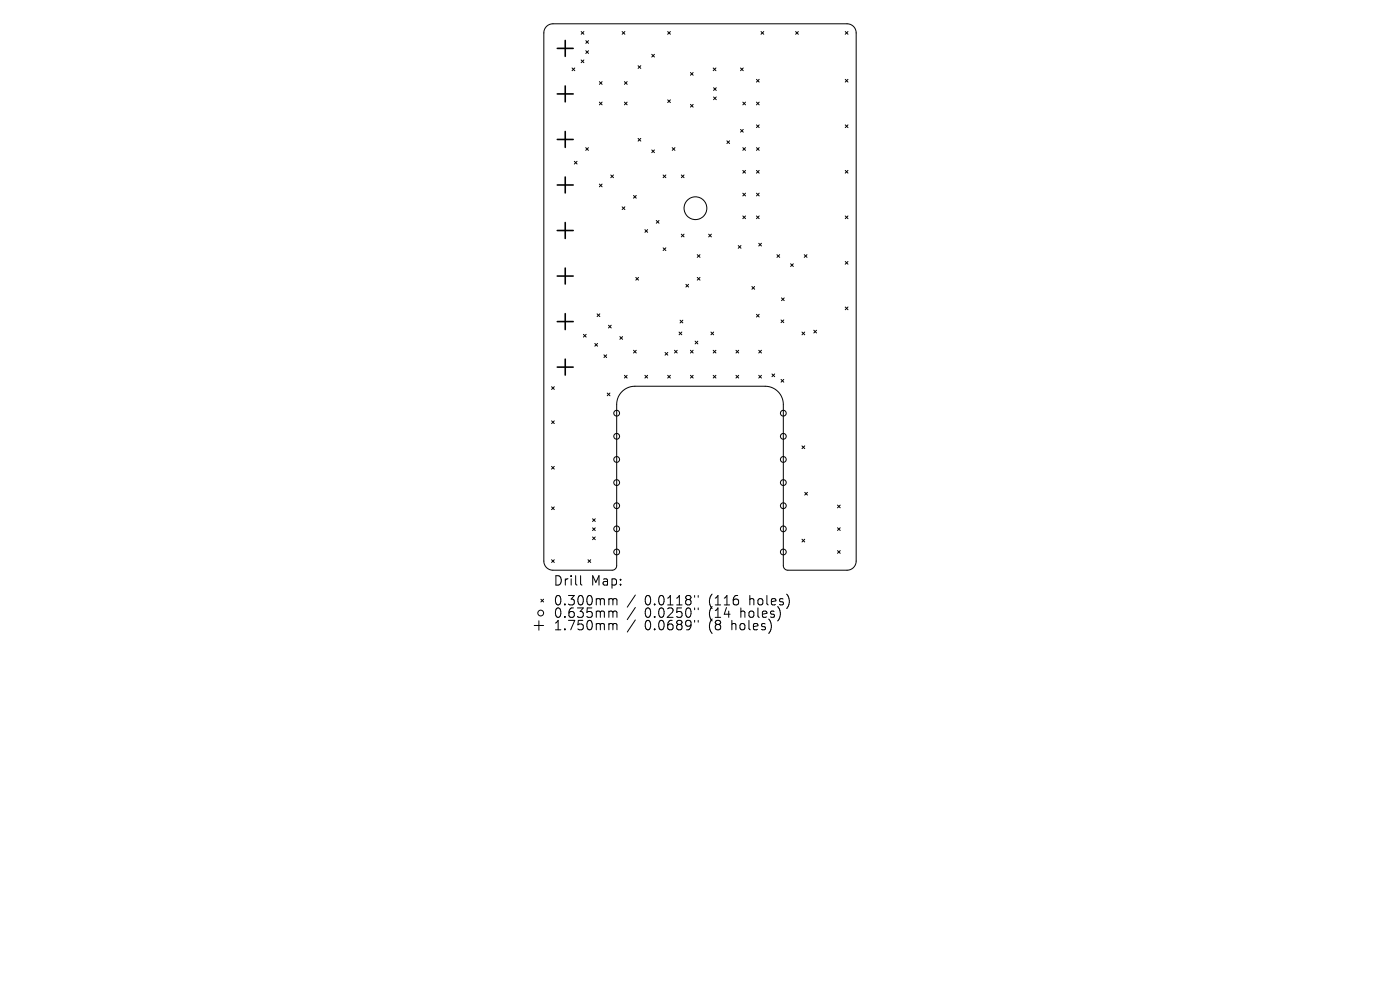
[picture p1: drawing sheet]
<svg xmlns="http://www.w3.org/2000/svg" width="297mm" height="210mm" viewBox="0 0 297 210" stroke-linecap="round" stroke-linejoin="round" font-family="sans-serif">
<defs><g id="words">
<g font-size="2.8">
<text x="117.3" y="124.5">Drill</text>
<text x="125.3" y="124.5">Map:</text>
<text x="117.3" y="128.7">0.300mm</text>
<text x="117.3" y="131.3">0.635mm</text>
<text x="136.8" y="128.7">0.0118&quot;</text>
<text x="136.8" y="131.3">0.0250&quot;</text>
<text x="150.5" y="128.7">(116</text>
<text x="150.5" y="131.3">(14</text>
<text x="157.4" y="131.3">holes)</text>
<text x="159.3" y="128.7">holes)</text>
<text x="117.3" y="134">1.750mm</text>
<text x="136.8" y="134">0.0689&quot;</text>
<text x="150.5" y="134">(8</text>
<text x="155.5" y="134">holes)</text>
</g>
</g></defs>
<g fill="none" stroke="#000" stroke-width=".21">
<path d="M115.9 5.6l.7-.4 .7-.2h62.4a1.93 1.93 0 0 1 1.9 2v112a1.93 1.93 0 0 1-1.9 2h-12.6a.97 .97 0 0 1-.9-1v-34.2a3.9 3.9 0 0 0-3.9-3.9h-27.6a3.9 3.9 0 0 0-3.9 3.9v34.2a.97 .97 0 0 1-.9 1h-12.6a1.93 1.93 0 0 1-1.9-2v-112l.1-.7zM121.4 14.4l.5 .6M121.9 14.4l-.5 .6M123.3 6.7l.6 .6M123.3 12.7l.6 .6M123.9 6.7l-.6 .6M123.9 12.7l-.6 .6M124.3 8.6l.6 .6M124.3 10.8l.6 .5M124.9 8.6l-.6 .6M124.9 10.8l-.6 .5M127.2 17.3l.5 .6"/>
<path d="M127.7 17.3l-.5 .6M132 6.7l.6 .6M132.5 17.3l.5 .6M132.6 6.7l-.6 .6M133 17.3l-.5 .6M135.4 13.9l.5 .6M135.9 13.9l-.5 .6M138.3 11.5l.5 .6M138.8 11.5l-.5 .6M141.6 6.7l.6 .6M142.2 6.7l-.6 .6M146.5 15.4l.6 .6"/>
<path d="M147.1 15.4l-.6 .6M151.3 14.4l.6 .6M151.4 18.6l.6 .6M151.9 14.4l-.6 .6M152 18.6l-.6 .6M157.1 14.4l.6 .6M157.7 14.4l-.6 .6M160.5 16.8l.6 .6M161.1 16.8l-.6 .6M161.4 6.7l.6 .6M162 6.7l-.6 .6M168.8 6.7l.6 .6"/>
<path d="M169.4 6.7l-.6 .6M179.3 6.7l.6 .6M179.3 16.8l.6 .6M179.9 6.7l-.6 .6M179.9 16.8l-.6 .6M121.8 34.2l.6 .6M122.4 34.2l-.6 .6M124.3 31.3l.5 .6M124.8 31.3l-.5 .6M127.2 21.7l.5 .5M127.2 39l.5 .6M127.7 21.7l-.5 .5"/>
<path d="M127.7 39l-.5 .6M129.6 37.1l.5 .6M130.1 37.1l-.5 .6M132.5 21.7l.5 .5M133 21.7l-.5 .5M135.4 29.4l.5 .5M135.9 29.4l-.5 .5M138.3 31.8l.5 .6M138.8 31.8l-.5 .6M140.7 37.1l.6 .6M141.3 37.1l-.6 .6M141.6 21.2l.6 .6"/>
<path d="M142.2 21.2l-.6 .6M142.6 31.3l.6 .6M143.2 31.3l-.6 .6M144.5 37.1l.6 .6M145.1 37.1l-.6 .6M146.5 22.1l.6 .6M147.1 22.1l-.6 .6M151.4 20.6l.6 .5M152 20.6l-.6 .5M154.2 29.9l.6 .6M154.8 29.9l-.6 .6M157.1 27.5l.6 .5"/>
<path d="M157.6 21.7l.6 .5M157.6 31.3l.6 .6M157.6 36.2l.6 .5M157.7 27.5l-.6 .5M158.2 36.2l-.6 .5M158.2 21.7l-.6 .5M158.2 31.3l-.6 .6M160.5 36.2l.6 .5M160.5 21.7l.6 .5M160.5 26.5l.6 .6M160.5 31.3l.6 .6M161.1 21.7l-.6 .5"/>
<path d="M161.1 26.5l-.6 .6M161.1 31.3l-.6 .6M161.1 36.2l-.6 .5M179.3 26.5l.6 .6M179.3 36.2l.6 .5M179.9 26.5l-.6 .6M179.9 36.2l-.6 .5M132 43.9l.6 .6M132.6 43.9l-.6 .6M134.4 41.5l.6 .5M134.9 58.8l.6 .6M135 41.5l-.6 .5"/>
<path d="M135.5 58.8l-.6 .6M136.8 48.7l.6 .6M137.4 48.7l-.6 .6M139.2 46.8l.6 .6M139.8 46.8l-.6 .6M140.7 52.6l.6 .6M141.3 52.6l-.6 .6M144.5 49.7l.6 .6M145.1 49.7l-.6 .6M147.9 54l.6 .6M147.9 58.8l.6 .6M148.5 54l-.6 .6"/>
<path d="M148.5 58.8l-.6 .6M150.3 49.7l.6 .6M150.9 49.7l-.6 .6M156.6 52.1l.6 .6M157.2 52.1l-.6 .6M157.6 41l.6 .6M157.6 45.8l.6 .6M158.2 45.8l-.6 .6M158.2 41l-.6 .6M160.5 41l.6 .6M160.5 45.8l.6 .6M161 51.6l.5 .6"/>
<path d="M161.1 45.8l-.6 .6M161.1 41l-.6 .6M161.5 51.6l-.5 .6M164.8 54l.6 .6M165.4 54l-.6 .6M167.7 56l.6 .5M168.3 56l-.6 .5M170.6 54l.6 .6M171.2 54l-.6 .6M179.3 45.8l.6 .6M179.3 55.5l.6 .5M179.9 45.8l-.6 .6"/>
<path d="M179.9 55.5l-.6 .5M123.8 70.9l.6 .6M124.4 70.9l-.6 .6M126.2 72.9l.6 .5M126.7 66.6l.6 .6M126.8 72.9l-.6 .5M127.3 66.6l-.6 .6M128.1 75.3l.6 .5M128.7 75.3l-.6 .5M129.1 69l.6 .6M129.7 69l-.6 .6M131.5 71.4l.6 .6"/>
<path d="M132.1 71.4l-.6 .6M132.5 79.6l.5 .6M133 79.6l-.5 .6M134.4 74.3l.6 .6M135 74.3l-.6 .6M136.8 79.6l.6 .6M137.4 79.6l-.6 .6M141.1 74.8l.6 .5M141.6 79.6l.6 .6M141.7 74.8l-.6 .5M142.2 79.6l-.6 .6M143.1 74.3l.6 .6"/>
<path d="M143.7 74.3l-.6 .6M144.1 70.4l.5 .6M144.3 67.9l.6 .6M144.6 70.4l-.5 .6M144.9 67.9l-.6 .6M145.5 60.3l.6 .6M146.1 60.3l-.6 .6M146.5 74.3l.6 .6M146.5 79.6l.6 .6M147.1 74.3l-.6 .6M147.1 79.6l-.6 .6M147.5 72.4l.5 .6"/>
<path d="M148 72.4l-.5 .6M150.8 70.4l.6 .6M151.3 74.3l.6 .6M151.3 79.6l.6 .6M151.4 70.4l-.6 .6M151.9 74.3l-.6 .6M151.9 79.6l-.6 .6M156.1 74.3l.6 .6M156.1 79.6l.6 .6M156.7 79.6l-.6 .6M156.7 74.3l-.6 .6M159.5 60.8l.6 .6"/>
<path d="M160.1 60.8l-.6 .6M160.5 66.7l.6 .6M161 74.3l.5 .6M161 79.6l.5 .6M161.1 66.7l-.6 .6M161.5 74.3l-.5 .6M161.5 79.6l-.5 .6M163.8 79.3l.5 .6M164.3 79.3l-.5 .6M165.7 67.9l.6 .5M165.8 63.2l.6 .6M166.3 67.9l-.6 .5"/>
<path d="M166.4 63.2l-.6 .6M170.1 70.4l.6 .6M170.7 70.4l-.6 .6M172.6 70.1l.6 .5M173.2 70.1l-.6 .5M179.3 65.1l.6 .6M179.9 65.1l-.6 .6M117 82l.6 .6M117 89.3l.6 .6M117 98.9l.6 .6M117.6 82l-.6 .6M117.6 89.3l-.6 .6"/>
<path d="M117.6 98.9l-.6 .6M128.8 83.4l.6 .6M129.4 83.4l-.6 .6M165.7 80.5l.6 .6M166.3 80.5l-.6 .6M170.1 94.6l.6 .6M170.7 94.6l-.6 .6M117 107.5l.6 .6M117 118.7l.6 .6M117.6 107.5l-.6 .6M117.6 118.7l-.6 .6M124.7 118.7l.6 .6"/>
<path d="M125.3 118.7l-.6 .6M125.7 110l.6 .6M125.7 112l.6 .6M125.7 113.9l.6 .6M126.3 110l-.6 .6M126.3 112l-.6 .6M126.3 113.9l-.6 .6M170.1 114.4l.6 .6M170.7 114.4l-.6 .6M170.7 104.4l.6 .6M171.3 104.4l-.6 .6M177.7 107.1l.6 .6"/>
<path d="M177.7 111.9l.6 .6M177.7 116.8l.6 .6M178.3 107.1l-.6 .6M178.3 111.9l-.6 .6M178.3 116.8l-.6 .6M113.3 132.7h2M114.3 131.7v2M114.7 127.1l.6 .6M115.3 127.1l-.6 .6M123.2 122.1v1.7l.3 .3M129.5 127h.2l.3 .3M129.5 129.6h.2l.3 .3"/>
<path d="M129.5 132.3h.2l.3 .3M130 127.3l.3-.3 .5 .1 .1 1.2M130 127.3v1M130 129.9v1.1M130 132.6v1M130 129.9l.3-.3 .5 .1 .1 1.3M130 132.6l.3-.3 .5 .1 .1 1.2M134.8 126.2l-1.7 2.6M134.8 128.9l-1.7 2.5M134.8 131.5l-1.7 2.6M147.4 126.3v.4M147.4 129v.3"/>
<path d="M147.4 131.6v.4M148.1 126.3v.4M148.1 129v.3M148.1 131.6v.4"/>
<circle cx="147.5" cy="44.2" r="2.41"/>
<circle cx="130.8" cy="97.5" r=".61"/>
<circle cx="130.8" cy="92.6" r=".61"/>
<circle cx="130.8" cy="87.7" r=".61"/>
<circle cx="166.2" cy="97.5" r=".61"/>
<circle cx="166.2" cy="92.6" r=".61"/>
<circle cx="166.2" cy="87.7" r=".61"/>
<circle cx="130.8" cy="102.4" r=".61"/>
<circle cx="130.8" cy="107.3" r=".61"/>
<circle cx="130.8" cy="112.2" r=".61"/>
<circle cx="130.8" cy="117.1" r=".61"/>
<circle cx="166.2" cy="102.4" r=".61"/>
<circle cx="166.2" cy="107.3" r=".61"/>
<circle cx="166.2" cy="112.2" r=".61"/>
<circle cx="166.2" cy="117.1" r=".61"/>
<circle cx="114.7" cy="130" r=".61"/>
</g>
<g fill="none" stroke="#000" stroke-width=".34">
<path d="M118.2 10.3h3.4M118.2 19.9h3.4M119.9 8.6v3.4M119.9 18.2v3.4M118.2 29.6h3.4M118.2 39.2h3.4M119.9 27.9v3.4M119.9 37.6v3.3M118.2 48.9h3.4M118.2 58.6h3.4M119.9 47.2v3.4M119.9 56.9v3.3"/>
<path d="M118.2 68.2h3.4M118.2 77.9h3.4M119.9 66.5v3.4M119.9 76.2v3.4"/>
</g>
<use href="#words"/>
</svg>
